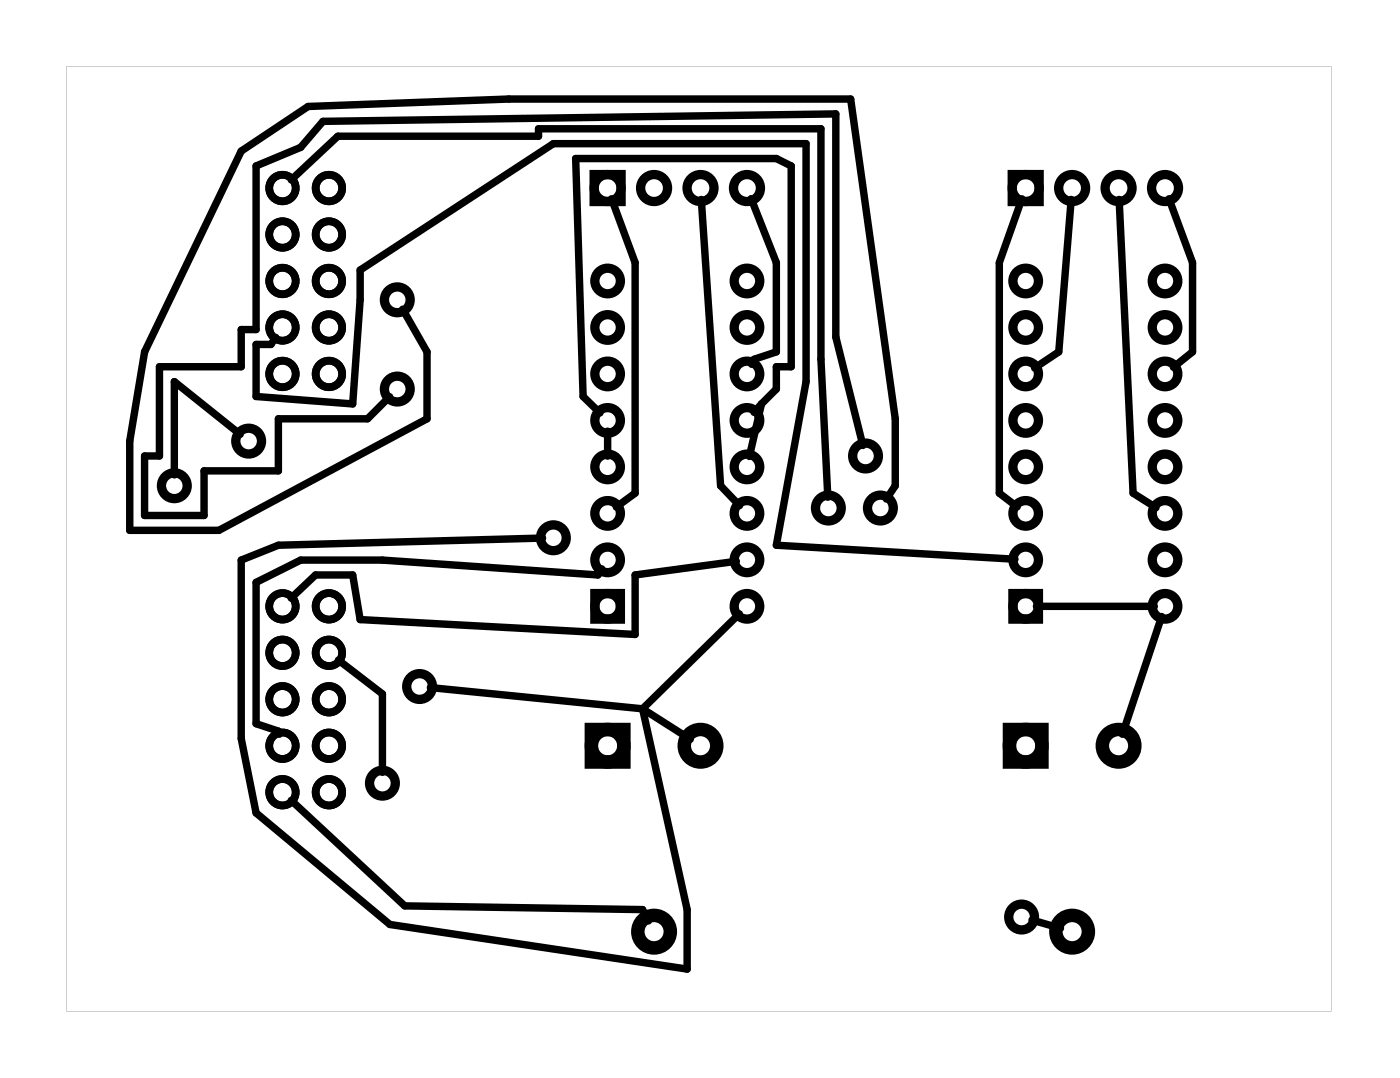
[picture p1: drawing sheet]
<svg xmlns="http://www.w3.org/2000/svg" width="77mm" height="59mm" viewBox="0 0 77 59" stroke-linecap="round" stroke-linejoin="round" font-family="sans-serif">
<path d="M3.6 3.6v51.7h69.2v-51.7zM3.6 3.6h69.2v51.7h-69.2z" fill="#000"/>
<g fill="none" stroke="#000" stroke-width=".51">
<path d="M32.5 9.5h1.5v1.5h-1.5zM55.3 9.5h1.5v1.5h-1.5zM32.5 32.4h1.4v1.4h-1.4zM55.4 32.4h1.4v1.4h-1.4z"/>
<circle cx="21.7" cy="16.4" r=".7"/>
<circle cx="33.2" cy="17.9" r=".7"/>
<circle cx="33.2" cy="15.4" r=".7"/>
<circle cx="33.2" cy="10.3" r=".74"/>
<circle cx="35.8" cy="10.3" r=".74"/>
<circle cx="38.3" cy="10.3" r=".74"/>
<circle cx="40.8" cy="17.9" r=".7"/>
<circle cx="40.8" cy="15.4" r=".7"/>
<circle cx="40.8" cy="10.3" r=".74"/>
<circle cx="56.1" cy="15.4" r=".7"/>
<circle cx="56.1" cy="17.9" r=".7"/>
<circle cx="56.1" cy="10.3" r=".74"/>
<circle cx="58.6" cy="10.3" r=".74"/>
<circle cx="61.2" cy="10.3" r=".74"/>
<circle cx="63.7" cy="15.4" r=".7"/>
<circle cx="63.7" cy="17.9" r=".7"/>
<circle cx="63.7" cy="10.3" r=".74"/>
<circle cx="9.5" cy="26.5" r=".7"/>
<circle cx="13.6" cy="24.1" r=".7"/>
<circle cx="21.7" cy="21.3" r=".7"/>
<circle cx="22.9" cy="37.5" r=".7"/>
<circle cx="30.3" cy="29.4" r=".7"/>
<circle cx="33.2" cy="30.6" r=".7"/>
<circle cx="33.2" cy="25.5" r=".7"/>
<circle cx="33.2" cy="23" r=".7"/>
<circle cx="33.2" cy="20.4" r=".7"/>
<circle cx="33.2" cy="28.1" r=".7"/>
<circle cx="33.2" cy="33.1" r=".7"/>
<circle cx="40.8" cy="23" r=".7"/>
<circle cx="40.8" cy="25.5" r=".7"/>
<circle cx="40.8" cy="20.4" r=".7"/>
<circle cx="40.8" cy="28.1" r=".7"/>
<circle cx="40.8" cy="30.6" r=".7"/>
<circle cx="40.8" cy="33.1" r=".7"/>
<circle cx="45.3" cy="27.8" r=".7"/>
<circle cx="47.3" cy="24.9" r=".7"/>
<circle cx="48.1" cy="27.8" r=".7"/>
<circle cx="56.1" cy="23" r=".7"/>
<circle cx="56.1" cy="28.1" r=".7"/>
<circle cx="56.1" cy="25.5" r=".7"/>
<circle cx="56.1" cy="20.4" r=".7"/>
<circle cx="56.1" cy="30.6" r=".7"/>
<circle cx="56.1" cy="33.1" r=".7"/>
<circle cx="63.7" cy="23" r=".7"/>
<circle cx="63.7" cy="20.4" r=".7"/>
<circle cx="63.7" cy="28.1" r=".7"/>
<circle cx="63.7" cy="25.5" r=".7"/>
<circle cx="63.7" cy="30.6" r=".7"/>
<circle cx="63.7" cy="33.1" r=".7"/>
<circle cx="20.9" cy="42.8" r=".7"/>
<circle cx="55.9" cy="50.1" r=".7"/>
</g>
<g fill="none" stroke="#000" stroke-width=".74" stroke-linecap="butt">
<path d="M32.3 39.9h1.8v1.7h-1.8zM55.2 39.9h1.8v1.7h-1.8z"/>
<circle cx="33.2" cy="40.8" r=".89"/>
<circle cx="35.8" cy="50.9" r=".89"/>
<circle cx="38.3" cy="40.8" r=".89"/>
<circle cx="56.1" cy="40.8" r=".89"/>
<circle cx="58.6" cy="50.9" r=".89"/>
<circle cx="61.2" cy="40.8" r=".89"/>
</g>
<g fill="none" stroke="#000" stroke-width=".42">
<circle cx="15.4" cy="17.9" r=".72"/>
<circle cx="15.4" cy="15.4" r=".72"/>
<circle cx="15.4" cy="12.8" r=".72"/>
<circle cx="15.4" cy="10.3" r=".72"/>
<circle cx="18" cy="17.9" r=".72"/>
<circle cx="18" cy="15.4" r=".72"/>
<circle cx="18" cy="12.8" r=".72"/>
<circle cx="18" cy="10.3" r=".72"/>
<circle cx="15.4" cy="20.4" r=".72"/>
<circle cx="15.4" cy="38.2" r=".72"/>
<circle cx="15.4" cy="35.7" r=".72"/>
<circle cx="15.4" cy="33.1" r=".72"/>
<circle cx="18" cy="20.4" r=".72"/>
<circle cx="18" cy="38.2" r=".72"/>
<circle cx="18" cy="35.7" r=".72"/>
<circle cx="18" cy="33.1" r=".72"/>
<circle cx="15.4" cy="43.3" r=".72"/>
<circle cx="15.4" cy="40.8" r=".72"/>
<circle cx="18" cy="40.8" r=".72"/>
<circle cx="18" cy="43.3" r=".72"/>
</g>
<g fill="none" stroke="#000" stroke-width=".41">
<path d="M15.1 18.4l-.3 .4h-.8v2.9l5.3 .4 .4-5.7v-1.6l10.6-6.9h13.8v13l-1.6 8.9 13 .8M15.9 9.8l2.6-2.4h10.9v-.4h15.5v12.6l.4 7.6M22 16.9l1.4 2.3v3.7l-11.4 6.1h-4.9v-4.9l.8-4.9 5.3-10.9 3.6-2.5 11-.4h18.7l2.5 17.5v3.6l-.5 .8M33.4 10.9l1.3 3.5v12.6l-1 .7M38.3 10.9l1.1 15.6 1 1.1M41.1 10.9l1.4 3.5v4.8l-1.3 .4-.1 .3M55.9 10.9l-1.3 3.5v12.6l1 .7M58.6 10.9l-.7 8.3-1.3 .9M61.2 10.9l.8 16.1 1.2 .7M63.9 10.9l1.3 3.5v4.8l-1 .9M13.1 23.7l-3.6-2.8v5.1M18.5 36.1l2.4 1.8v4.3"/>
<path d="M21.3 21.7l-1.2 1.2h-4.9v2.8h-4v2.5h-3.3v-3.3h.8v-4.9h4.5v-2h.8v-8.9l2.4-1 1.3-1.5 28-.4v12.2l1.5 5.9M23.5 37.6l11.6 1.1M29.7 29.4l-14.5 .4-2 .8v9.8l.8 4 7.3 6.1 16.3 2.5v-3.3l-2.5-11M32.9 31.1l-.2 .3-11.8-.8h-4.5l-2.4 1.2v7.8l1.2 .4 .1 .1M33.2 23.6v1.3M35.1 38.7l2.6 1.7M40.3 30.7l-5.6 .7v3.3l-15-.8-.4-2.5h-2l-1.4 1.3M40.4 33.5l-5.3 5.2M41.6 22.1l.9-.8v-1.3h.8v-10.9l-.8-.4h-11l.4 13 .9 .9M41.6 22.1l-.6 2.8M41.6 22.1l-.4 .4M56.7 33.1h6.4"/>
<path d="M63.5 33.7l-2.1 6.4M15.9 43.7l6.2 5.8 13 .2 .4 .6M56.4 50.3l1.6 .4"/>
</g>
</svg>
